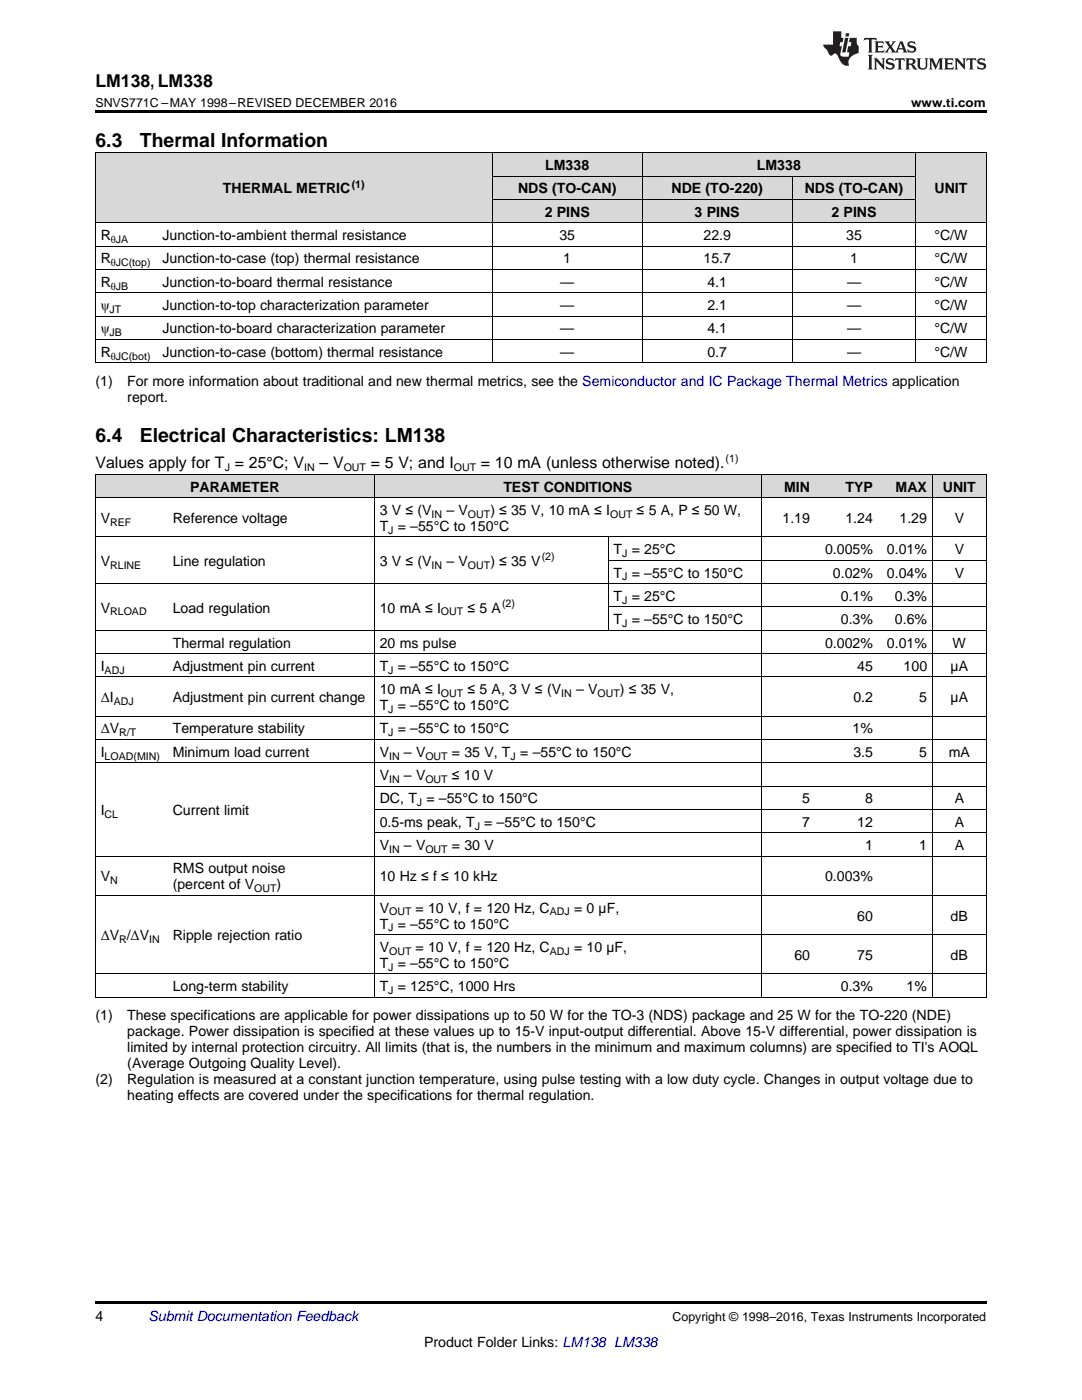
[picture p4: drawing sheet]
<svg xmlns="http://www.w3.org/2000/svg" width="216mm" height="279mm" viewBox="0 0 216 279" stroke-linecap="round" stroke-linejoin="round" font-family="sans-serif">
<defs><g id="words">
<g font-size="3.9">
<text x="19" y="29.3">6.3</text>
<text x="27.9" y="29.3">Thermal Information</text>
<text x="19" y="88.3">6.4</text>
<text x="27.9" y="88.3">Electrical Characteristics: LM138</text>
</g>
<text font-size="3.5" x="19" y="17.3">LM138, LM338</text>
<g font-size="3.2">
<text x="19" y="93.5">Values apply for T = 25°C; V</text>
<text x="63.7" y="93.5">– V</text>
<text x="74" y="93.5">= 5 V; and I</text>
<text x="96" y="93.5">= 10 mA (unless otherwise noted).</text>
</g>
<g font-size="2.8">
<text x="108.8" y="33.9">LM338</text>
<text x="151" y="33.9">LM338</text>
<text x="44.5" y="38.6">THERMAL METRIC</text>
<text x="103.4" y="38.6">NDS (TO-CAN)</text>
<text x="134" y="38.6">NDE (TO-220)</text>
<text x="160.6" y="38.6">NDS (TO-CAN)</text>
<text x="186.5" y="38.6">UNIT</text>
<text x="20.1" y="47.9">R</text>
<text x="32.4" y="47.9">Junction-to-ambient thermal resistance</text>
<text x="108.7" y="43.3">2 PINS</text>
<text x="111.6" y="47.9">35</text>
<text x="138.6" y="43.3">3 PINS</text>
<text x="140.4" y="47.9">22.9</text>
<text x="165.9" y="43.3">2 PINS</text>
<text x="168.8" y="47.9">35</text>
<text x="186.4" y="47.9">°C/W</text>
<text x="20.1" y="52.6">R</text>
<text x="32.4" y="52.6">Junction-to-case (top) thermal resistance</text>
<text x="112.4" y="52.6">1</text>
<text x="140.4" y="52.6">15.7</text>
<text x="169.7" y="52.6">1</text>
<text x="186.4" y="52.6">°C/W</text>
<text x="20.1" y="57.2">R</text>
<text x="32.4" y="57.2">Junction-to-board thermal resistance</text>
<text x="111.8" y="57.2">—</text>
<text x="141.1" y="57.2">4.1</text>
<text x="169" y="57.2">—</text>
<text x="186.4" y="57.2">°C/W</text>
<text x="20.1" y="61.9">ψ</text>
<text x="32.4" y="61.9">Junction-to-top characterization parameter</text>
<text x="111.8" y="61.9">—</text>
<text x="141.1" y="61.9">2.1</text>
<text x="169" y="61.9">—</text>
<text x="186.4" y="61.9">°C/W</text>
<text x="20.1" y="66.5">ψ</text>
<text x="20.1" y="71.2">R</text>
<text x="32.4" y="66.5">Junction-to-board characterization parameter</text>
<text x="32.4" y="71.2">Junction-to-case (bottom) thermal resistance</text>
<text x="111.8" y="66.5">—</text>
<text x="111.8" y="71.2">—</text>
<text x="141.1" y="66.5">4.1</text>
<text x="141.1" y="71.2">0.7</text>
<text x="169" y="66.5">—</text>
<text x="169" y="71.2">—</text>
<text x="186.4" y="66.5">°C/W</text>
<text x="186.4" y="71.2">°C/W</text>
<text x="19" y="77">(1)</text>
<text x="25.4" y="77">For more information about traditional and new thermal metrics, see the Semiconductor and IC Package Thermal Metrics application</text>
<text x="25.4" y="80.2">report.</text>
<text x="37.9" y="98.1">PARAMETER</text>
<text x="100.4" y="98.1">TEST CONDITIONS</text>
<text x="156.5" y="98.1">MIN</text>
<text x="168.7" y="98.1">TYP</text>
<text x="178.7" y="98.1">MAX</text>
<text x="188.1" y="98.1">UNIT</text>
<text x="20.1" y="104.4">V</text>
<text x="34.5" y="104.4">Reference voltage</text>
<text x="75.8" y="102.8">3 V ≤ (V</text>
<text x="75.8" y="105.9">T = –55°C to 150°C</text>
<text x="89.1" y="102.8">– V</text>
<text x="97.8" y="102.8">) ≤ 35 V, 10 mA ≤ I</text>
<text x="127" y="102.8">≤ 5 A, P ≤ 50 W,</text>
<text x="156.1" y="104.4">1.19</text>
<text x="168.7" y="104.4">1.24</text>
<text x="179.5" y="104.4">1.29</text>
<text x="190.5" y="104.4">V</text>
<text x="20.1" y="112.9">V</text>
<text x="34.5" y="112.9">Line regulation</text>
<text x="75.8" y="112.9">3 V ≤ (V</text>
<text x="89.1" y="112.9">– V</text>
<text x="97.8" y="112.9">) ≤ 35 V</text>
<text x="122.4" y="110.6">T = 25°C</text>
<text x="164.6" y="110.6">0.005%</text>
<text x="177" y="110.6">0.01%</text>
<text x="190.5" y="110.6">V</text>
<text x="122.4" y="115.3">T = –55°C to 150°C</text>
<text x="122.4" y="119.9">T = 25°C</text>
<text x="166.2" y="115.3">0.02%</text>
<text x="167.8" y="119.9">0.1%</text>
<text x="177" y="115.3">0.04%</text>
<text x="178.6" y="119.9">0.3%</text>
<text x="190.5" y="115.3">V</text>
<text x="20.1" y="122.2">V</text>
<text x="34.5" y="122.2">Load regulation</text>
<text x="75.8" y="122.2">10 mA ≤ I</text>
<text x="93.3" y="122.2">≤ 5 A</text>
<text x="122.4" y="124.6">T = –55°C to 150°C</text>
<text x="167.8" y="124.6">0.3%</text>
<text x="178.6" y="124.6">0.6%</text>
<text x="34.5" y="129.2">Thermal regulation</text>
<text x="75.8" y="129.2">20 ms pulse</text>
<text x="164.6" y="129.2">0.002%</text>
<text x="177" y="129.2">0.01%</text>
<text x="190.1" y="129.2">W</text>
<text x="20.1" y="133.9">I</text>
<text x="34.5" y="133.9">Adjustment pin current</text>
<text x="75.8" y="133.9">T = –55°C to 150°C</text>
<text x="171.1" y="133.9">45</text>
<text x="180.3" y="133.9">100</text>
<text x="189.7" y="133.9">µA</text>
<text x="20.1" y="140.1">ΔI</text>
<text x="34.5" y="140.1">Adjustment pin current change</text>
<text x="75.8" y="138.5">10 mA ≤ I</text>
<text x="75.8" y="141.7">T = –55°C to 150°C</text>
<text x="93.3" y="138.5">≤ 5 A, 3 V ≤ (V</text>
<text x="114.9" y="138.5">– V</text>
<text x="123.7" y="138.5">) ≤ 35 V,</text>
<text x="170.3" y="140.1">0.2</text>
<text x="183.4" y="140.1">5</text>
<text x="189.7" y="140.1">µA</text>
<text x="20.1" y="146.4">ΔV</text>
<text x="34.5" y="146.4">Temperature stability</text>
<text x="75.8" y="146.4">T = –55°C to 150°C</text>
<text x="170.1" y="146.4">1%</text>
<text x="20.1" y="151">I</text>
<text x="34.5" y="151">Minimum load current</text>
<text x="75.8" y="151">V</text>
<text x="75.8" y="155.7">V</text>
<text x="80.6" y="151">– V</text>
<text x="80.6" y="155.7">– V</text>
<text x="90.2" y="151">= 35 V, T = –55°C to 150°C</text>
<text x="90.2" y="155.7">≤ 10 V</text>
<text x="170.3" y="151">3.5</text>
<text x="183.4" y="151">5</text>
<text x="189.3" y="151">mA</text>
<text x="75.8" y="160.3">DC, T = –55°C to 150°C</text>
<text x="160.1" y="160.3">5</text>
<text x="172.6" y="160.3">8</text>
<text x="190.5" y="160.3">A</text>
<text x="20.1" y="162.7">I</text>
<text x="34.5" y="162.7">Current limit</text>
<text x="75.8" y="165">0.5-ms peak, T = –55°C to 150°C</text>
<text x="160.1" y="165">7</text>
<text x="171.1" y="165">12</text>
<text x="190.5" y="165">A</text>
<text x="75.8" y="169.7">V</text>
<text x="80.6" y="169.7">– V</text>
<text x="90.2" y="169.7">= 30 V</text>
<text x="172.6" y="169.7">1</text>
<text x="183.4" y="169.7">1</text>
<text x="190.5" y="169.7">A</text>
<text x="20.1" y="175.9">V</text>
<text x="34.5" y="174.3">RMS output noise</text>
<text x="34.5" y="177.5">(percent of V</text>
<text x="55.2" y="177.5">)</text>
<text x="75.8" y="175.9">10 Hz ≤ f ≤ 10 kHz</text>
<text x="164.6" y="175.9">0.003%</text>
<text x="75.8" y="182.1">V</text>
<text x="75.8" y="185.3">T = –55°C to 150°C</text>
<text x="82.9" y="182.1">= 10 V, f = 120 Hz, C</text>
<text x="114.5" y="182.1">= 0 µF,</text>
<text x="171.1" y="183.7">60</text>
<text x="189.7" y="183.7">dB</text>
<text x="20.1" y="187.6">ΔV /ΔV</text>
<text x="34.5" y="187.6">Ripple rejection ratio</text>
<text x="75.8" y="190">V</text>
<text x="82.9" y="190">= 10 V, f = 120 Hz, C</text>
<text x="114.5" y="190">= 10 µF,</text>
<text x="158.5" y="191.6">60</text>
<text x="171.1" y="191.6">75</text>
<text x="189.7" y="191.6">dB</text>
<text x="34.5" y="197.8">Long-term stability</text>
<text x="75.8" y="193.1">T = –55°C to 150°C</text>
<text x="75.8" y="197.8">T = 125°C, 1000 Hrs</text>
<text x="167.8" y="197.8">0.3%</text>
<text x="180.9" y="197.8">1%</text>
<text x="19" y="203.7">(1)</text>
<text x="25.4" y="203.7">These specifications are applicable for power dissipations up to 50 W for the TO-3 (NDS) package and 25 W for the TO-220 (NDE)</text>
<text x="25.4" y="206.8">package. Power dissipation is specified at these values up to 15-V input-output differential. Above 15-V differential, power dissipation is</text>
<text x="25.4" y="210">limited by internal protection circuitry. All limits (that is, the numbers in the minimum and maximum columns) are specified to TI's AOQL</text>
<text x="25.4" y="213.2">(Average Outgoing Quality Level).</text>
<text x="19" y="216.4">(2)</text>
<text x="25.4" y="216.4">Regulation is measured at a constant junction temperature, using pulse testing with a low duty cycle. Changes in output voltage due to</text>
<text x="25.4" y="219.5">heating effects are covered under the specifications for thermal regulation.</text>
<text x="19" y="263.6">4</text>
<text x="84.6" y="268.9">Product Folder Links: LM138 LM338</text>
</g>
<text font-size="2.8" fill="#0000c8" x="29.6" y="263.6">Submit Documentation Feedback</text>
<g font-size="2.5">
<text x="19" y="21.4">SNVS771C –MAY 1998–REVISED DECEMBER 2016</text>
<text x="181.8" y="21.4">www.ti.com</text>
<text x="134.2" y="263.6">Copyright © 1998–2016, Texas Instruments Incorporated</text>
</g>
<g font-size="2.1">
<text x="70.2" y="37.5">(1)</text>
<text x="22.1" y="48.5">θJA</text>
<text x="22.1" y="53.1">θJC(top)</text>
<text x="22.1" y="57.8">θJB</text>
<text x="21.9" y="62.4">JT</text>
<text x="21.9" y="67.1">JB</text>
<text x="22.1" y="71.8">θJC(bot)</text>
<text x="44.8" y="94.1">J</text>
<text x="60.7" y="94.1">IN</text>
<text x="68.6" y="94.1">OUT</text>
<text x="90.6" y="94.1">OUT</text>
<text x="144.8" y="92.2">(1)</text>
<text x="22" y="104.9">REF</text>
<text x="77.5" y="106.5">J</text>
<text x="86.1" y="103.3">IN</text>
<text x="93.4" y="103.3">OUT</text>
<text x="121.7" y="103.3">OUT</text>
<text x="22" y="113.5">RLINE</text>
<text x="86.1" y="113.5">IN</text>
<text x="93.4" y="113.5">OUT</text>
<text x="108.1" y="111.8">(2)</text>
<text x="124.1" y="111.2">J</text>
<text x="124.1" y="115.8">J</text>
<text x="22" y="122.8">RLOAD</text>
<text x="88" y="122.8">OUT</text>
<text x="100.2" y="121.1">(2)</text>
<text x="124.1" y="120.5">J</text>
<text x="124.1" y="125.1">J</text>
<text x="20.9" y="134.4">ADJ</text>
<text x="77.5" y="134.4">J</text>
<text x="22.7" y="140.7">ADJ</text>
<text x="77.5" y="142.3">J</text>
<text x="88" y="139.1">OUT</text>
<text x="112" y="139.1">IN</text>
<text x="119.2" y="139.1">OUT</text>
<text x="23.8" y="146.9">R/T</text>
<text x="77.5" y="146.9">J</text>
<text x="20.9" y="151.6">LOAD(MIN)</text>
<text x="77.6" y="151.6">IN</text>
<text x="84.9" y="151.6">OUT</text>
<text x="101.9" y="151.6">J</text>
<text x="77.6" y="156.2">IN</text>
<text x="83.2" y="160.9">J</text>
<text x="84.9" y="156.2">OUT</text>
<text x="20.9" y="163.2">CL</text>
<text x="94.7" y="165.6">J</text>
<text x="77.6" y="170.2">IN</text>
<text x="84.9" y="170.2">OUT</text>
<text x="22" y="176.5">N</text>
<text x="50.7" y="178">OUT</text>
<text x="77.5" y="185.9">J</text>
<text x="77.6" y="182.7">OUT</text>
<text x="109.7" y="182.7">ADJ</text>
<text x="23.8" y="188.2">R</text>
<text x="29.8" y="188.2">IN</text>
<text x="77.6" y="190.5">OUT</text>
<text x="109.7" y="190.5">ADJ</text>
<text x="77.5" y="193.7">J</text>
<text x="77.5" y="198.4">J</text>
</g>
</g></defs>
<g fill="#d8d8d8">
<path d="M19 94.7h14.4v4.7h-14.4z"/>
<path d="M33.4 94.7h41.3v4.7h-41.3z"/>
<path d="M74.7 94.7h46.7v4.7h-46.7z"/>
<path d="M121.4 94.7h30.5v4.7h-30.5z"/>
<path d="M151.9 94.7h10.8v4.7h-10.8z"/>
<path d="M162.7 94.7h12.6v4.7h-12.6z"/>
<path d="M175.3 94.7h10.8v4.7h-10.8z"/>
<path d="M186.1 94.7h10.7v4.7h-10.7z"/>
<path d="M19 30.6h12.4v13.9h-12.4z"/>
<path d="M31.4 30.6h66.8v13.9h-66.8z"/>
<path d="M182.7 30.6h14.1v13.9h-14.1z"/>
<path d="M98.2 39.9h30v4.6h-30z"/>
<path d="M128.2 39.9h29.9v4.6h-29.9z"/>
<path d="M158.1 39.9h24.6v4.6h-24.6z"/>
<path d="M98.2 35.2h30v4.7h-30z"/>
<path d="M128.2 35.2h29.9v4.7h-29.9z"/>
<path d="M158.1 35.2h24.6v4.7h-24.6z"/>
<path d="M98.2 30.6h30v4.6h-30z"/>
<path d="M128.2 30.6h29.9v4.6h-29.9z"/>
<path d="M158.1 30.6h24.6v4.6h-24.6z"/>
</g>
<g fill="#000">
<path d="M19 22h177.8v.5h-177.8zM19 72.4l.2 .1zM98.1 72.4l.1 .1zM128.1 72.4l.1 .1zM158 72.4l.1 .1zM182.6 72.4l.1 .1zM196.7 72.4l.1 .1zM19 199l.2 .1zM74.6 199l.1 .1zM121.3 199l.1 .1zM151.8 199l.1 .1zM162.6 199l.1 .1z"/>
<path d="M175.2 199l.1 .1zM185.9 199l.2 .1zM196.7 199l.1 .1zM19 259.7h177.8v.5h-177.8z"/>
</g>
<g fill="none" stroke="#000" stroke-width=".2">
<path d="M19 30.5h177.8M19.1 30.5v42M98.2 30.5v42M98.2 39.8h84.5M98.2 35.2h84.5M128.1 30.5v42M158.1 35.2v37.3M182.7 30.5v42M196.8 30.5v42M19 58.4h177.8M19 53.8h177.8M19 49.1h177.8"/>
<path d="M19 44.5h177.8M19 72.4h177.8M19 67.8h177.8M19 63.1h177.8M19 99.3h177.8M19 94.7h177.8M19.1 94.7v104.4M74.7 94.7v104.4M151.9 94.7v104.4M186 94.7v104.4M196.8 94.7v104.4M19 116.5h177.8"/>
<path d="M19 107.2h177.8M121.3 107.2v18.6M121.4 111.8h75.4M19 135.1h177.8M19 130.4h177.8M19 125.8h177.8M121.4 121.1h75.4M19 152.2h177.8M19 147.6h177.8M19 142.9h177.8M74.7 156.9h122.1M19 178.7h177.8"/>
<path d="M19 170.9h177.8M74.7 166.2h122.1M74.7 161.6h122.1M19 199h177.8M19 194.4h177.8M74.7 186.5h122.1"/>
</g>
<g fill="#231f20">
<path d="M172.5 7.6l-.1 .5 .4-.2h.6v.1v2.1l-.2 .4h.9l-.2-.4v-2.1l.1-.1h.5l.5 .2-.2-.5zM174.5 8.3l.2 .3v1.5l-.2 .4h1.8l.2-.6a1.04 1.04 0 0 1-1.3 .2v-.7h.6l.3 .2v-.6l-.3 .2h-.6v-.6l.8-.1 .4 .3-.2-.5zM176.5 8.3l.9 1.1-.9 1.1h.8l-.2-.2 .4-.7 .5 .7-.2 .2h1.5l-.2-.2 .2-.4h.9l.1 .4-.2 .2h1l-.3-.3-.7-1.9h-.5l-.9 2-.8-1 .9-1h-.8l.1 .3-.4 .5-.3-.6 .1-.2zM179.7 8.6l.4 1h-.7zM181.3 8.4a.63 .63 0 0 0-.2 .7 .63 .63 0 0 0 .6 .4l.6 .2 .1 .2a.75 .75 0 0 1-.7 .4 .75 .75 0 0 1-.6-.5l.1 .7 .1-.1a1.11 1.11 0 0 0 1.5-.6 1.13 1.13 0 0 0-1.2-.8l-.1-.4a1.04 1.04 0 0 1 1.2 .2l-.2-.5-.2 .1-.4-.2zM173.2 10.9l.2 .4v2.2l-.2 .4h1l-.3-.4v-2.2l.3-.4zM174.3 11.6l.3 .4v1.5l-.3 .4h.8l-.2-.4v-1.3l1.5 1.7v-1.9l.2-.4h-.7l.2 .4v.9l-1.1-1.3zM177 11.8a.62 .62 0 0 0-.2 .7 .62 .62 0 0 0 .6 .4l.6 .1 .1 .3a.76 .76 0 0 1-.7 .3 .76 .76 0 0 1-.7-.4l.2 .7 .1-.1a1.11 1.11 0 0 0 1.5-.6 1.13 1.13 0 0 0-1.2-.8l-.1-.4a1.04 1.04 0 0 1 1.2 .2l-.2-.6-.2 .1-.5-.1zM178.7 11.6l-.2 .6a.61 .61 0 0 1 .8-.3v1.6l-.2 .4h.9l-.2-.4v-1.6a.63 .63 0 0 1 .7 .3l-.1-.6zM180.6 11.6l.3 .4v1.5l-.3 .4h1l-.2-.2-.1-.8 .6 .2a.76 .76 0 0 0 1.2 .7l-1-1a.58 .58 0 0 0 .6-.5 .58 .58 0 0 0-.5-.6zM181.4 11.9h.1a.45 .45 0 0 1 .5 .1 .45 .45 0 0 1 .1 .5l-.8 .2zM182.9 11.6l.2 .2a2.17 2.17 0 0 0 .3 1.9 .99 .99 0 0 0 1.6-.6v-1.1l.2-.4h-.7l.2 .2a1.92 1.92 0 0 1-.2 1.8 .6 .6 0 0 1-.9-.5v-1.1l.2-.4zM185.4 11.6l.2 .4v1.5l-.2 .4h.7l-.2-.4v-1.4l.8 1.8 .8-1.8v1.4l-.2 .4h.9l-.2-.4v-1.5l.2-.4h-.8l-.6 1.5-.6-1.5zM188.4 11.6l.2 .4v1.5l-.2 .4h1.8l.1-.6a1.04 1.04 0 0 1-1.2 .1v-.6h.5l.4 .2v-.6l-.4 .2h-.5v-.7h.8l.3 .3-.1-.6zM190.5 11.6l.2 .4v1.5l-.2 .4h.7l-.2-.4v-1.3l1.5 1.7v-1.9l.2-.4h-.7l.2 .4v.9l-1.1-1.3zM192.9 11.6l-.1 .6a.61 .61 0 0 1 .7-.3l.1 1.6-.3 .4h1l-.3-.4 .1-1.6a.63 .63 0 0 1 .7 .3l-.1-.6zM195.2 11.8a.62 .62 0 0 0-.2 .7 .62 .62 0 0 0 .6 .4l.6 .1 .1 .3a.76 .76 0 0 1-.7 .3 .76 .76 0 0 1-.6-.4l.1 .7 .1-.1a1.11 1.11 0 0 0 1.6-.6 1.13 1.13 0 0 0-1.3-.8l-.1-.4a1.04 1.04 0 0 1 1.2 .2l-.1-.6-.2 .1-.5-.1z"/>
<path d="M166.2 6.3v2.6h-1.9v.4l.8 .9a.91 .91 0 0 0 1 .8 .56 .56 0 0 1 .5-.3 .56 .56 0 0 1 .5 .3l.4 .8a1.53 1.53 0 0 0 1.9 1.2 1.54 1.54 0 0 1 1-2.1l.9-.3v-1.4a1.52 1.52 0 0 1-.4-1.6h-1.3l-.2 .8h.5l-.2 .8h-.5l-.1 1v.2l.4 .1-.2 .8a1.93 1.93 0 0 1-1.6-.3l.3-1.8h-.5l.2-.8h.4l.2-.8h-.4v-1.3zM168.6 7.6l-.6 2.9h.7l.6-2.9zM168.8 6.6l-.1 .7h.6l.2-.7z"/>
</g>
<use href="#words"/>
</svg>
